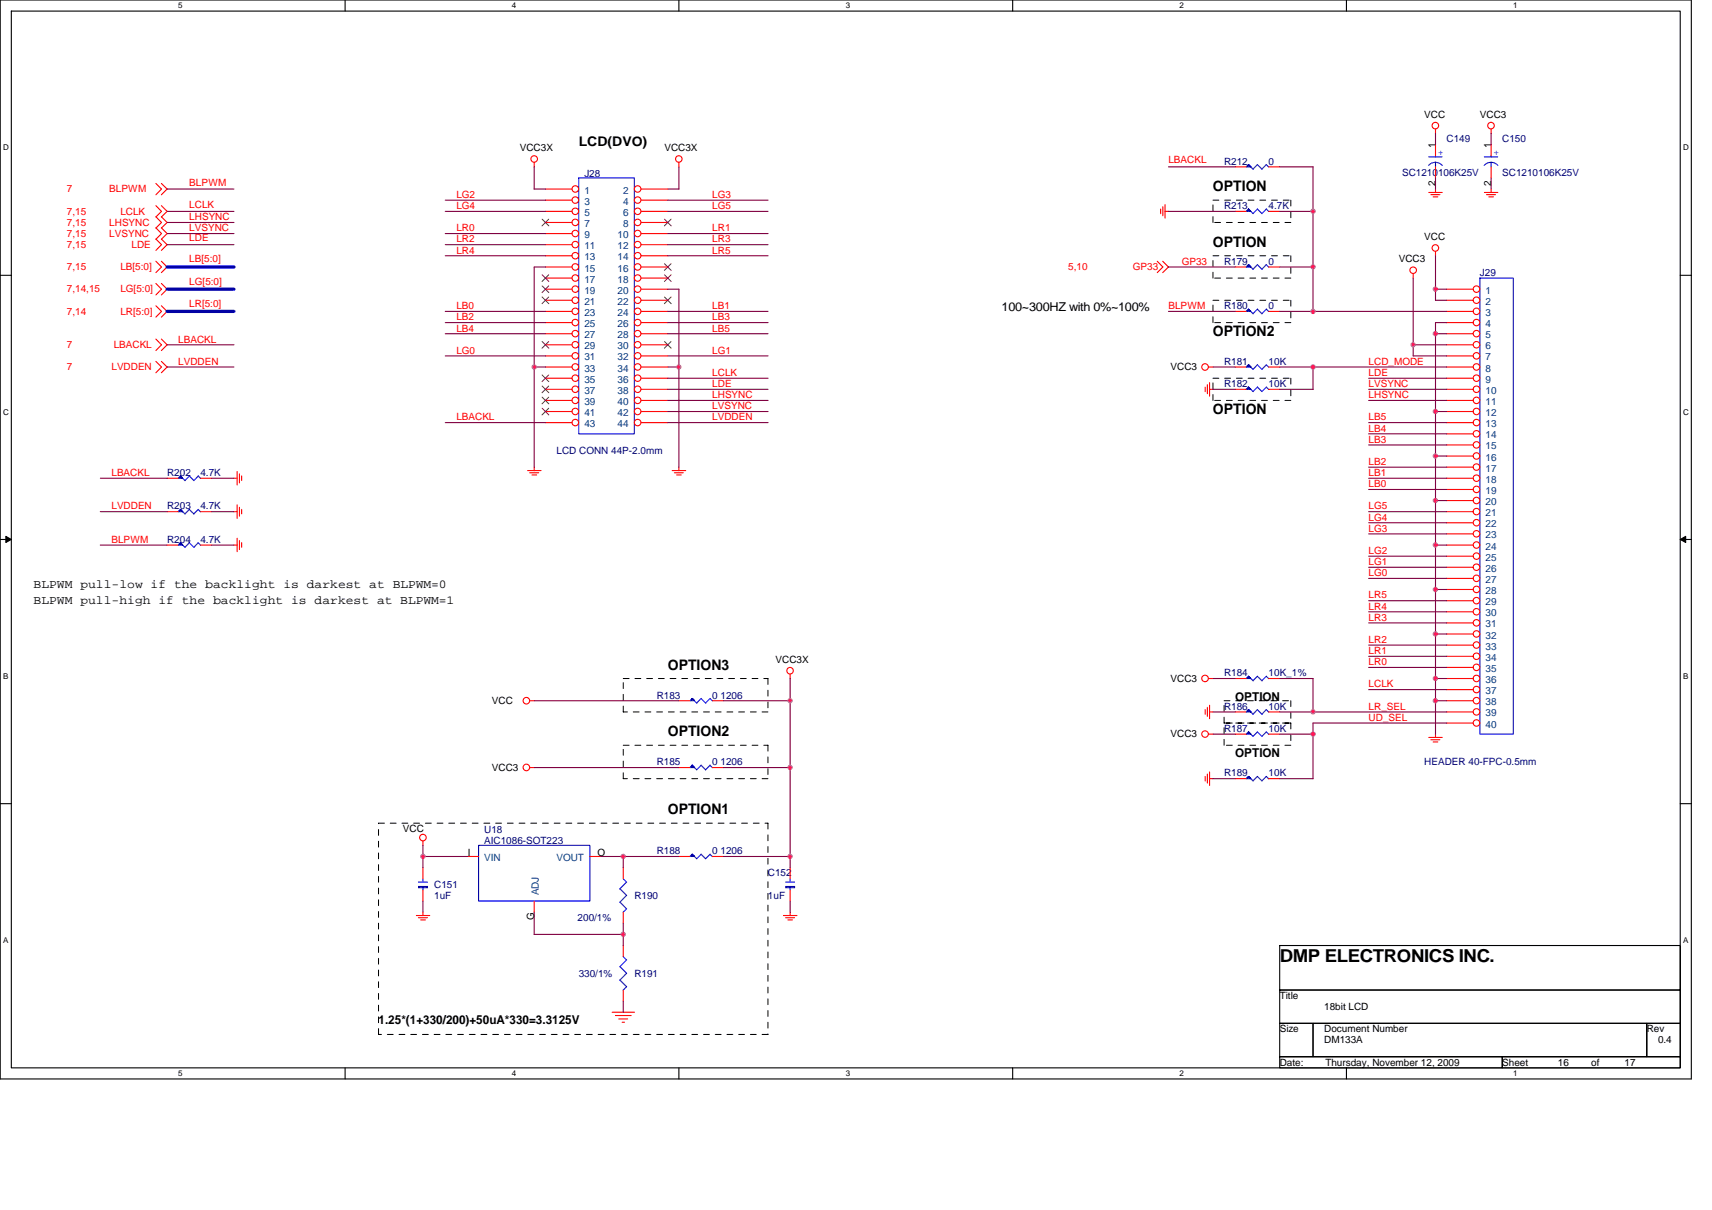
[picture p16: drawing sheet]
<svg xmlns="http://www.w3.org/2000/svg" width="297mm" height="210mm" viewBox="0 0 297 210" stroke-linecap="round" stroke-linejoin="round" font-family="sans-serif">
<defs><g id="words">
<text font-size="3.1" x="222" y="166.9">DMP ELECTRONICS INC.</text>
<g font-size="2.5">
<text x="210.5" y="33.2">OPTION</text>
<text x="210.5" y="42.9">OPTION</text>
<text x="210.5" y="58.3">OPTION2</text>
<text x="210.5" y="71.8">OPTION</text>
<text x="115.9" y="116.2">OPTION3</text>
<text x="115.9" y="127.8">OPTION2</text>
<text x="115.9" y="141.3">OPTION1</text>
</g>
<text font-size="2.3" x="100.4" y="25.3">LCD(DVO)</text>
<g font-size="2.1">
<text x="173.8" y="54">100~300HZ with 0%~100%</text>
<text x="5.8" y="102.1">BLPWM pull-low if the backlight is darkest at BLPWM=0</text>
<text x="5.8" y="104.8">BLPWM pull-high if the backlight is darkest at BLPWM=1</text>
<text x="214.3" y="121.6">OPTION</text>
<text x="214.3" y="131.3">OPTION</text>
<text x="65.7" y="177.6">1.25*(1+330/200)+50uA*330=3.3125V</text>
</g>
<g font-size="1.7">
<text x="247.1" y="20.5">VCC</text>
<text x="256.8" y="20.5">VCC3</text>
<text x="90.2" y="26.2">VCC3X</text>
<text x="115.3" y="26.2">VCC3X</text>
<text x="249" y="25.7" transform="rotate(-90 249 25.7)">1</text>
<text x="258.7" y="25.7" transform="rotate(-90 258.7 25.7)">1</text>
<text x="249" y="32.3" transform="rotate(-90 249 32.3)">2</text>
<text x="258.7" y="32.3" transform="rotate(-90 258.7 32.3)">2</text>
<text x="247.1" y="41.7">VCC</text>
<text x="242.7" y="45.6">VCC3</text>
<text x="203.1" y="64.3">VCC3</text>
<text x="134.6" y="115">VCC3X</text>
<text x="203.1" y="118.3">VCC3</text>
<text x="85.4" y="122.2">VCC</text>
<text x="203.1" y="128">VCC3</text>
<text x="85.4" y="133.8">VCC3</text>
<text x="69.9" y="144.4">VCC</text>
<text x="81.2" y="148.6">I</text>
<text x="103.7" y="148.6">O</text>
<text x="92.7" y="159.7" transform="rotate(-90 92.7 159.7)">G</text>
<text x="222" y="173.4">Title</text>
<text x="222" y="179.1">Size</text>
<text x="229.8" y="175.3">18bit LCD</text>
<text x="229.8" y="179.1">Document Number</text>
<text x="285.7" y="179.1">Rev</text>
<text x="222" y="184.9">Date:</text>
<text x="229.8" y="181.1">DM133A</text>
<text x="230" y="184.9">Thursday, November 12, 2009</text>
<text x="260.6" y="184.9">Sheet</text>
<text x="270.3" y="184.9">16</text>
<text x="276.1" y="184.9">of</text>
<text x="281.9" y="184.9">17</text>
<text x="287.7" y="181.1">0.4</text>
</g>
<g font-size="1.7" fill="#f00">
<text x="202.7" y="28.4">LBACKL</text>
<text x="11.6" y="33.4">7</text>
<text x="19" y="33.4">BLPWM</text>
<text x="32.8" y="32.2">BLPWM</text>
<text x="79.2" y="34.4">LG2</text>
<text x="123.6" y="34.4">LG3</text>
<text x="11.6" y="39.2">7,15</text>
<text x="11.6" y="41.1">7,15</text>
<text x="11.6" y="37.3">7,15</text>
<text x="19" y="39.2">LHSYNC</text>
<text x="19" y="41.1">LVSYNC</text>
<text x="20.9" y="37.3">LCLK</text>
<text x="32.8" y="38.2">LHSYNC</text>
<text x="32.8" y="40.2">LVSYNC</text>
<text x="32.8" y="41.9">LDE</text>
<text x="32.8" y="36.1">LCLK</text>
<text x="79.2" y="36.3">LG4</text>
<text x="79.2" y="40.2">LR0</text>
<text x="123.6" y="36.3">LG5</text>
<text x="123.6" y="40.2">LR1</text>
<text x="11.6" y="46.9">7,15</text>
<text x="11.6" y="43.1">7,15</text>
<text x="20.9" y="46.9">LB[5:0]</text>
<text x="22.8" y="43.1">LDE</text>
<text x="32.8" y="45.6">LB[5:0]</text>
<text x="79.2" y="44">LR4</text>
<text x="79.2" y="42.1">LR2</text>
<text x="123.6" y="42.1">LR3</text>
<text x="123.6" y="44">LR5</text>
<text x="185.4" y="46.9">5,10</text>
<text x="196.6" y="46.9">GP33</text>
<text x="205" y="45.9">GP33</text>
<text x="11.6" y="50.8">7,14,15</text>
<text x="20.9" y="50.8">LG[5:0]</text>
<text x="32.8" y="49.4">LG[5:0]</text>
<text x="32.8" y="53.3">LR[5:0]</text>
<text x="79.2" y="53.7">LB0</text>
<text x="123.6" y="53.7">LB1</text>
<text x="202.7" y="53.7">BLPWM</text>
<text x="11.6" y="54.6">7,14</text>
<text x="20.9" y="54.6">LR[5:0]</text>
<text x="30.9" y="59.5">LBACKL</text>
<text x="79.2" y="57.5">LB4</text>
<text x="79.2" y="55.6">LB2</text>
<text x="123.6" y="57.5">LB5</text>
<text x="123.6" y="55.6">LB3</text>
<text x="11.6" y="64.3">7</text>
<text x="11.6" y="60.4">7</text>
<text x="19.3" y="64.3">LVDDEN</text>
<text x="19.7" y="60.4">LBACKL</text>
<text x="30.9" y="63.3">LVDDEN</text>
<text x="79.2" y="61.4">LG0</text>
<text x="123.6" y="61.4">LG1</text>
<text x="123.6" y="65.2">LCLK</text>
<text x="237.5" y="63.3">LCD_MODE</text>
<text x="237.5" y="65.2">LDE</text>
<text x="123.6" y="71">LVSYNC</text>
<text x="123.6" y="67.2">LDE</text>
<text x="123.6" y="69.1">LHSYNC</text>
<text x="237.5" y="67.2">LVSYNC</text>
<text x="237.5" y="69.1">LHSYNC</text>
<text x="79.2" y="73">LBACKL</text>
<text x="123.6" y="73">LVDDEN</text>
<text x="237.5" y="76.8">LB3</text>
<text x="237.5" y="73">LB5</text>
<text x="237.5" y="74.9">LB4</text>
<text x="19.3" y="82.6">LBACKL</text>
<text x="237.5" y="82.6">LB1</text>
<text x="237.5" y="80.7">LB2</text>
<text x="19.3" y="88.4">LVDDEN</text>
<text x="237.5" y="88.4">LG5</text>
<text x="237.5" y="84.5">LB0</text>
<text x="19.3" y="94.2">BLPWM</text>
<text x="237.5" y="92.3">LG3</text>
<text x="237.5" y="90.3">LG4</text>
<text x="237.5" y="96.1">LG2</text>
<text x="237.5" y="100">LG0</text>
<text x="237.5" y="98.1">LG1</text>
<text x="237.5" y="103.8">LR5</text>
<text x="237.5" y="107.7">LR3</text>
<text x="237.5" y="105.8">LR4</text>
<text x="237.5" y="113.5">LR1</text>
<text x="237.5" y="111.6">LR2</text>
<text x="237.5" y="115.4">LR0</text>
<text x="237.5" y="119.3">LCLK</text>
<text x="237.5" y="123.1">LR_SEL</text>
<text x="237.5" y="125.1">UD_SEL</text>
</g>
<g font-size="1.7" fill="#000080">
<text x="212.4" y="28.6">R212</text>
<text x="220.1" y="28.6">0</text>
<text x="251" y="24.7">C149</text>
<text x="260.6" y="24.7">C150</text>
<text x="101.4" y="30.7">J28</text>
<text x="243.3" y="30.5">SC1210106K25V</text>
<text x="260.6" y="30.5">SC1210106K25V</text>
<text x="212.4" y="36.3">R213</text>
<text x="220.1" y="36.3">4.7K</text>
<text x="212.4" y="45.9">R179</text>
<text x="220.1" y="45.9">0</text>
<text x="256.8" y="47.9">J29</text>
<text x="212.4" y="53.7">R180</text>
<text x="220.1" y="53.7">0</text>
<text x="212.4" y="63.3">R181</text>
<text x="220.1" y="63.3">10K</text>
<text x="212.4" y="67.2">R182</text>
<text x="220.1" y="67.2">10K</text>
<text x="29" y="82.6">R202</text>
<text x="34.8" y="82.6">4.7K</text>
<text x="96.6" y="78.8">LCD CONN 44P-2.0mm</text>
<text x="29" y="88.4">R203</text>
<text x="34.8" y="88.4">4.7K</text>
<text x="29" y="94.2">R204</text>
<text x="34.8" y="94.2">4.7K</text>
<text x="212.4" y="117.4">R184</text>
<text x="220.1" y="117.4">10K_1%</text>
<text x="113.9" y="121.2">R183</text>
<text x="123.6" y="121.2">0 1206</text>
<text x="212.4" y="123.1">R186</text>
<text x="220.1" y="123.1">10K</text>
<text x="212.4" y="127">R187</text>
<text x="220.1" y="127">10K</text>
<text x="113.9" y="132.8">R185</text>
<text x="123.6" y="132.8">0 1206</text>
<text x="212.4" y="134.7">R189</text>
<text x="220.1" y="134.7">10K</text>
<text x="247.1" y="132.8">HEADER 40-FPC-0.5mm</text>
<text x="84" y="144.6">U18</text>
<text x="84" y="146.5">AIC1086-SOT223</text>
<text x="113.9" y="148.3">R188</text>
<text x="123.6" y="148.3">0 1206</text>
<text x="75.3" y="154.1">C151</text>
<text x="75.3" y="156">1uF</text>
<text x="110.1" y="156">R190</text>
<text x="133.2" y="152.1">C152</text>
<text x="133.2" y="156">1uF</text>
<text x="100.2" y="159.8">200/1%</text>
<text x="100.4" y="169.5">330/1%</text>
<text x="110.1" y="169.5">R191</text>
</g>
<g font-size="1.7" fill="#00f">
<text x="249.5" y="26.1" transform="rotate(90 249.5 26.1)">+</text>
<text x="259.2" y="26.1" transform="rotate(90 259.2 26.1)">+</text>
</g>
<g font-size="1.7" fill="#004080">
<text x="101.4" y="33.6">1</text>
<text x="101.4" y="35.5">3</text>
<text x="108.1" y="33.6">2</text>
<text x="108.1" y="35.5">4</text>
<text x="101.4" y="37.5">5</text>
<text x="101.4" y="39.4">7</text>
<text x="101.4" y="41.3">9</text>
<text x="107.1" y="41.3">10</text>
<text x="108.1" y="37.5">6</text>
<text x="108.1" y="39.4">8</text>
<text x="101.4" y="43.2">11</text>
<text x="101.4" y="45.2">13</text>
<text x="101.4" y="47.1">15</text>
<text x="107.1" y="43.2">12</text>
<text x="107.1" y="45.2">14</text>
<text x="107.1" y="47.1">16</text>
<text x="101.4" y="49">17</text>
<text x="101.4" y="51">19</text>
<text x="101.4" y="52.9">21</text>
<text x="107.1" y="49">18</text>
<text x="107.1" y="51">20</text>
<text x="107.1" y="52.9">22</text>
<text x="257.7" y="52.9">2</text>
<text x="257.7" y="51">1</text>
<text x="101.4" y="54.8">23</text>
<text x="101.4" y="56.8">25</text>
<text x="101.4" y="58.7">27</text>
<text x="107.1" y="54.8">24</text>
<text x="107.1" y="56.8">26</text>
<text x="107.1" y="58.7">28</text>
<text x="257.7" y="58.7">5</text>
<text x="257.7" y="56.8">4</text>
<text x="257.7" y="54.8">3</text>
<text x="101.4" y="60.6">29</text>
<text x="101.4" y="62.5">31</text>
<text x="101.4" y="64.5">33</text>
<text x="107.1" y="60.6">30</text>
<text x="107.1" y="62.5">32</text>
<text x="107.1" y="64.5">34</text>
<text x="257.7" y="64.5">8</text>
<text x="257.7" y="62.5">7</text>
<text x="257.7" y="60.6">6</text>
<text x="101.4" y="66.4">35</text>
<text x="101.4" y="68.3">37</text>
<text x="101.4" y="70.3">39</text>
<text x="107.1" y="66.4">36</text>
<text x="107.1" y="68.3">38</text>
<text x="107.1" y="70.3">40</text>
<text x="257.7" y="70.3">11</text>
<text x="257.7" y="68.3">10</text>
<text x="257.7" y="66.4">9</text>
<text x="101.4" y="72.2">41</text>
<text x="101.4" y="74.1">43</text>
<text x="107.1" y="72.2">42</text>
<text x="107.1" y="74.1">44</text>
<text x="257.7" y="78">15</text>
<text x="257.7" y="76.1">14</text>
<text x="257.7" y="74.1">13</text>
<text x="257.7" y="72.2">12</text>
<text x="257.7" y="83.8">18</text>
<text x="257.7" y="81.9">17</text>
<text x="257.7" y="79.9">16</text>
<text x="257.7" y="89.6">21</text>
<text x="257.7" y="87.7">20</text>
<text x="257.7" y="85.7">19</text>
<text x="257.7" y="95.4">24</text>
<text x="257.7" y="93.4">23</text>
<text x="257.7" y="91.5">22</text>
<text x="257.7" y="101.2">27</text>
<text x="257.7" y="99.2">26</text>
<text x="257.7" y="97.3">25</text>
<text x="257.7" y="107">30</text>
<text x="257.7" y="105">29</text>
<text x="257.7" y="103.1">28</text>
<text x="257.7" y="112.7">33</text>
<text x="257.7" y="110.8">32</text>
<text x="257.7" y="108.9">31</text>
<text x="257.7" y="118.5">36</text>
<text x="257.7" y="116.6">35</text>
<text x="257.7" y="114.7">34</text>
<text x="257.7" y="124.3">39</text>
<text x="257.7" y="122.4">38</text>
<text x="257.7" y="120.5">37</text>
<text x="257.7" y="126.3">40</text>
<text x="84" y="149.4">VIN</text>
<text x="96.5" y="149.4">VOUT</text>
<text x="93.5" y="155.4" transform="rotate(-90 93.5 155.4)">ADJ</text>
</g>
<g font-size="1.4">
<text x="30.9" y="1.5">5</text>
<text x="88.8" y="1.5">4</text>
<text x="146.7" y="1.5">3</text>
<text x="204.7" y="1.5">2</text>
<text x="262.6" y="1.5">1</text>
<text x=".5" y="26.1">D</text>
<text x="292" y="26.1">D</text>
<text x=".5" y="71.9">C</text>
<text x="292" y="71.9">C</text>
<text x=".5" y="117.8">B</text>
<text x="292" y="117.8">B</text>
<text x=".5" y="163.6">A</text>
<text x="292" y="163.6">A</text>
<text x="30.9" y="186.8">5</text>
<text x="88.8" y="186.8">4</text>
<text x="146.7" y="186.8">3</text>
<text x="204.7" y="186.8">2</text>
<text x="262.6" y="186.8">1</text>
</g>
</g></defs>
<path d="M0 0h293.5v187.2h-293.5zM2 1.9h289.5v183.4h-289.5z" fill="none" stroke="#000" stroke-width=".19"/>
<g fill="#fff">
<path d="M30.9 .2h.8v1.6h-.8z"/>
<path d="M30.9 185.5h.8v1.6h-.8z"/>
</g>
<path d="M59.9 0v1.9M59.9 185.3v1.9" fill="none" stroke="#000" stroke-width=".19"/>
<g fill="#fff">
<path d="M88.8 .2h.8v1.6h-.8z"/>
<path d="M88.8 185.5h.8v1.6h-.8z"/>
</g>
<path d="M117.8 0v1.9M117.8 185.3v1.9" fill="none" stroke="#000" stroke-width=".19"/>
<g fill="#fff">
<path d="M146.7 .2h.8v1.6h-.8z"/>
<path d="M146.7 185.5h.8v1.6h-.8z"/>
</g>
<path d="M175.7 0v1.9M175.7 185.3v1.9" fill="none" stroke="#000" stroke-width=".19"/>
<g fill="#fff">
<path d="M204.7 .2h.7v1.6h-.7z"/>
<path d="M204.7 185.5h.7v1.6h-.7z"/>
</g>
<path d="M233.6 0v1.9M233.6 185.3v1.9" fill="none" stroke="#000" stroke-width=".19"/>
<g fill="#fff">
<path d="M262.6 .2h.7v1.6h-.7z"/>
<path d="M262.6 185.5h.7v1.6h-.7z"/>
<path d="M.5 24.8h1v1.6h-1z"/>
<path d="M292 24.8h1v1.6h-1z"/>
<path d="M.5 70.7h1v1.5h-1z"/>
<path d="M292 70.7h1v1.5h-1z"/>
</g>
<path d="M0 47.8h2M291.5 47.8h2" fill="none" stroke="#000" stroke-width=".19"/>
<g fill="#fff">
<path d="M.5 116.5h.9v1.6h-.9z"/>
<path d="M292 116.5h.9v1.6h-.9z"/>
</g>
<path d="M0 93.6h2M291.5 93.6h2" fill="none" stroke="#000" stroke-width=".19"/>
<path d="M1 93.1l1 .5-1 .5zM291.5 93.6l1-.5v1z" fill="#000" stroke="#000" stroke-width=".17"/>
<g fill="#fff">
<path d="M.5 162.4h.9v1.5h-.9z"/>
<path d="M292 162.4h.9v1.5h-.9z"/>
</g>
<path d="M0 139.5h2M291.5 139.5h2M222 164.1h69.5v7.7h-69.5zM222 171.8h69.5v5.8h-69.5zM222 177.6h5.8v5.8h-5.8zM227.8 177.6h57.9v5.8h-57.9zM285.7 177.6h5.8v5.8h-5.8zM222 183.4h38.6v1.9h-38.6zM260.6 183.4h30.9v1.9h-30.9z" fill="none" stroke="#000" stroke-width=".19"/>
<g fill="none" stroke="#000" stroke-width=".17" stroke-dasharray="1 1 1 1 1 1 1 1">
<path d="M210.5 34.7h13.5M210.5 38.6v-3.9M224 34.7v3.9M224 38.6h-13.5M210.5 44.4h13.5M210.5 48.3v-3.9M210.5 52.1h13.5M210.5 56v-3.9M224 44.4v3.9M224 48.3h-13.5M224 52.1v3.9M224 56h-13.5"/>
<path d="M210.5 65.6h13.5M210.5 69.5v-3.9M224 65.6v3.9M224 69.5h-13.5M108.1 117.8h25.1M133.2 117.8v5.7M108.1 129.3h25.1M108.1 135.1v-5.8M108.1 123.5v-5.7M133.2 129.3v5.8M133.2 135.1h-25.1M133.2 123.5h-25.1"/>
<path d="M212.4 125.5h11.6M212.4 129.3v-3.8M212.4 121.6h11.6M212.4 125.5v-3.9M224 125.5v3.8M224 129.3h-11.6M224 121.6v3.9M224 125.5h-11.6M65.7 142.9h67.5M133.2 142.9v36.6M65.7 179.5v-36.6M133.2 179.5h-67.5"/>
</g>
<g fill="none" stroke="#f00" stroke-width=".19">
<path d="M27 37.6l1 1-1 1M27 39.5l1 1-1 1M27 35.7l1 1-1 1M27 31.8l1 1-1 1M28 37.6l1 1-1 1M28 39.5l1 1-1 1M28 35.7l1 1-1 1M28 31.8l1 1-1 1M92.7 28.2v.8M94.6 32.8h4.6M94.6 36.7h4.6M94.6 34.7h4.6"/>
<path d="M94.6 38.6h4.6M111.2 32.8h4.7M111.2 36.7h4.7M111.2 34.7h4.7M111.2 38.6h4.7M117.8 28.2v.8M201.4 36.3v.8M201.8 35.9v1.5M202.1 36.7h.6M202.1 35.5v2.3M214.3 36.7h1.9M214.3 29h1.9"/>
<path d="M220.1 36.7h1.9M220.1 29h1.9M247.9 33.4h2.3M248.3 33.8h1.5M248.7 34.2h.8M249.1 22.4v.8M249.1 25.1v1.9M249.1 29v1.9M249.1 32.8v.6M257.6 33.4h2.3M257.9 33.8h1.6M258.3 34.2h.8"/>
<path d="M258.7 22.4v.8M258.7 25.1v1.9M258.7 29v1.9M258.7 32.8v.6M27 41.5l1 1-1 1M27 45.3l1 1-1 1M27 49.2l1 1-1 1M27 53.1l1 .9-1 1M27 58.8l1 1-1 1M28 41.5l1 1-1 1M28 45.3l1 1-1 1M28 49.2l1 1-1 1"/>
<path d="M28 53.1l1 .9-1 1M28 58.8l1 1-1 1M94.6 59.8h4.6M94.6 57.9h4.6M94.6 56h4.6M94.6 54h4.6M94.6 52.1h4.6M94.6 50.2h4.6M94.6 46.3h4.6M94.6 40.5h4.6M94.6 42.5h4.6M94.6 44.4h4.6"/>
<path d="M94.6 48.3h4.6M111.2 59.8h4.7M111.2 57.9h4.7M111.2 56h4.7M111.2 54h4.7M111.2 52.1h4.7M111.2 50.2h4.7M111.2 46.3h4.7M111.2 40.5h4.7M111.2 42.5h4.7M111.2 44.4h4.7M111.2 48.3h4.7"/>
<path d="M200.8 45.3l1 1-1 1M201.7 45.3l1 1-1 1M214.3 54h1.9M214.3 46.3h1.9M220.1 54h1.9M220.1 46.3h1.9M245.2 47.5v.8M249.1 43.6v.8M251 59.8h4.6M251 57.9h4.6M251 56h4.6M251 54h4.6"/>
<path d="M251 52.1h4.6M251 50.2h4.6M27 62.7l1 1-1 1M28 62.7l1 1-1 1M94.6 67.6h4.6M94.6 63.7h4.6M94.6 73.3h4.6M94.6 71.4h4.6M94.6 69.5h4.6M94.6 65.6h4.6M94.6 61.8h4.6M111.2 67.6h4.7"/>
<path d="M111.2 63.7h4.7M111.2 73.3h4.7M111.2 71.4h4.7M111.2 69.5h4.7M111.2 65.6h4.7M111.2 61.8h4.7M209.1 67.2v.8M209.5 66.8v1.5M209.7 63.7h.8M209.8 67.6h.7M209.9 66.4v2.3M214.3 67.6h1.9"/>
<path d="M214.3 63.7h1.9M220.1 67.6h1.9M220.1 63.7h1.9M251 67.6h4.6M251 63.7h4.6M251 79.1h4.6M251 77.2h4.6M251 75.3h4.6M251 73.3h4.6M251 71.4h4.6M251 69.5h4.6M251 65.6h4.6"/>
<path d="M251 61.8h4.6M29 83h1.9M29 88.8h1.9M29 94.6h1.9M34.8 83h1.9M34.8 88.8h1.9M34.8 94.6h1.9M40.6 94.6h.6M40.6 88.8h.6M40.6 83h.6M41.1 93.4v2.3M41.1 87.6v2.4"/>
<path d="M41.1 81.8v2.4M41.5 93.8v1.6M41.5 88v1.6M41.5 82.2v1.6M41.9 94.2v.8M41.9 88.4v.8M41.9 82.6v.8M91.5 81.7h2.4M91.9 82h1.6M92.3 82.4h.8M92.7 81.1v.6M116.6 81.7h2.4"/>
<path d="M117 82h1.6M117.4 82.4h.8M117.8 81.1v.6M251 83h4.6M251 88.8h4.6M251 94.6h4.6M251 98.4h4.6M251 96.5h4.6M251 92.6h4.6M251 90.7h4.6M251 86.9h4.6M251 84.9h4.6"/>
<path d="M251 81.1h4.6M137.1 117v.8M209.7 117.8h.8M214.3 117.8h1.9M220.1 117.8h1.9M251 117.8h4.6M251 119.7h4.6M251 115.8h4.6M251 113.9h4.6M251 112h4.6M251 110h4.6M251 108.1h4.6"/>
<path d="M251 106.2h4.6M251 104.2h4.6M251 102.3h4.6M251 100.4h4.6M91.9 133.2h.8M91.9 121.6h.8M117.8 133.2h1.9M117.8 121.6h1.9M123.6 133.2h1.9M123.6 121.6h1.9M209.1 123.1v.9M209.1 134.7v.8"/>
<path d="M209.5 122.7v1.6M209.5 134.3v1.6M209.7 127.4h.8M209.8 123.5h.7M209.8 135.1h.7M209.9 122.4v2.3M209.9 134v2.3M214.3 127.4h1.9M214.3 123.5h1.9M214.3 135.1h1.9M220.1 127.4h1.9M220.1 123.5h1.9"/>
<path d="M220.1 135.1h1.9M247.9 128h2.3M248.3 128.4h1.5M248.7 128.8h.8M249.1 127.4v.6M251 123.5h4.6M251 121.6h4.6M251 125.5h4.6M72.2 158.9h2.4M72.6 159.3h1.6M73 159.6h.8M73.4 150.6v1.9"/>
<path d="M73.4 154.4v2M73.4 145.9v.8M73.4 158.3v.6M81.1 148.6h1.9M92.7 156.4v1.9M102.3 148.6h2M108.1 150.6v1.9M108.1 158.3v1.9M117.8 148.6h1.9M123.6 148.6h1.9M135.9 158.9h2.4M136.3 159.3h1.6"/>
<path d="M136.7 159.6h.8M137.1 150.6v1.9M137.1 154.4v2M137.1 158.3v.6M106.2 175.7h3.9M106.8 176.2h2.7M107.4 176.8h1.5M107.9 177.4h.4M108.1 164.1v1.9M108.1 171.8v1.9"/>
<circle cx="92.7" cy="27.6" r=".57"/>
<circle cx="99.8" cy="32.8" r=".57"/>
<circle cx="99.8" cy="34.7" r=".57"/>
<circle cx="99.8" cy="36.7" r=".57"/>
<circle cx="99.8" cy="38.6" r=".57"/>
<circle cx="110.6" cy="32.8" r=".57"/>
<circle cx="110.6" cy="34.7" r=".57"/>
<circle cx="110.6" cy="36.7" r=".57"/>
<circle cx="110.6" cy="38.6" r=".57"/>
<circle cx="117.8" cy="27.6" r=".57"/>
<circle cx="249" cy="21.8" r=".57"/>
<circle cx="258.7" cy="21.8" r=".57"/>
<circle cx="99.8" cy="56" r=".57"/>
<circle cx="99.8" cy="59.8" r=".57"/>
<circle cx="99.8" cy="57.9" r=".57"/>
<circle cx="99.8" cy="44.4" r=".57"/>
<circle cx="99.8" cy="40.5" r=".57"/>
<circle cx="99.8" cy="42.4" r=".57"/>
<circle cx="99.8" cy="48.2" r=".57"/>
<circle cx="99.8" cy="54" r=".57"/>
<circle cx="99.8" cy="50.2" r=".57"/>
<circle cx="99.8" cy="52.1" r=".57"/>
<circle cx="99.8" cy="46.3" r=".57"/>
<circle cx="110.6" cy="48.2" r=".57"/>
<circle cx="110.6" cy="56" r=".57"/>
<circle cx="110.6" cy="52.1" r=".57"/>
<circle cx="110.6" cy="40.5" r=".57"/>
<circle cx="110.6" cy="44.4" r=".57"/>
<circle cx="110.6" cy="57.9" r=".57"/>
<circle cx="110.6" cy="42.4" r=".57"/>
<circle cx="110.6" cy="59.8" r=".57"/>
<circle cx="110.6" cy="50.2" r=".57"/>
<circle cx="110.6" cy="54" r=".57"/>
<circle cx="110.6" cy="46.3" r=".57"/>
<circle cx="245.2" cy="46.9" r=".57"/>
<circle cx="249" cy="43" r=".57"/>
<circle cx="256.2" cy="56" r=".57"/>
<circle cx="256.2" cy="59.8" r=".57"/>
<circle cx="256.2" cy="57.9" r=".57"/>
<circle cx="256.2" cy="54" r=".57"/>
<circle cx="256.2" cy="52.1" r=".57"/>
<circle cx="256.2" cy="50.2" r=".57"/>
<circle cx="99.8" cy="67.6" r=".57"/>
<circle cx="99.8" cy="63.7" r=".57"/>
<circle cx="99.8" cy="65.6" r=".57"/>
<circle cx="99.8" cy="71.4" r=".57"/>
<circle cx="99.8" cy="73.3" r=".57"/>
<circle cx="99.8" cy="69.5" r=".57"/>
<circle cx="99.8" cy="61.8" r=".57"/>
<circle cx="110.6" cy="67.6" r=".57"/>
<circle cx="110.6" cy="69.5" r=".57"/>
<circle cx="110.6" cy="73.3" r=".57"/>
<circle cx="110.6" cy="71.4" r=".57"/>
<circle cx="110.6" cy="61.8" r=".57"/>
<circle cx="110.6" cy="63.7" r=".57"/>
<circle cx="110.6" cy="65.6" r=".57"/>
<circle cx="209.1" cy="63.7" r=".57"/>
<circle cx="256.2" cy="77.2" r=".57"/>
<circle cx="256.2" cy="73.3" r=".57"/>
<circle cx="256.2" cy="79.1" r=".57"/>
<circle cx="256.2" cy="75.3" r=".57"/>
<circle cx="256.2" cy="71.4" r=".57"/>
<circle cx="256.2" cy="69.5" r=".57"/>
<circle cx="256.2" cy="63.7" r=".57"/>
<circle cx="256.2" cy="67.6" r=".57"/>
<circle cx="256.2" cy="65.6" r=".57"/>
<circle cx="256.2" cy="61.8" r=".57"/>
<circle cx="256.2" cy="96.5" r=".57"/>
<circle cx="256.2" cy="90.7" r=".57"/>
<circle cx="256.2" cy="83" r=".57"/>
<circle cx="256.2" cy="88.8" r=".57"/>
<circle cx="256.2" cy="81.1" r=".57"/>
<circle cx="256.2" cy="84.9" r=".57"/>
<circle cx="256.2" cy="94.6" r=".57"/>
<circle cx="256.2" cy="92.6" r=".57"/>
<circle cx="256.2" cy="86.9" r=".57"/>
<circle cx="256.2" cy="98.4" r=".57"/>
<circle cx="137.1" cy="116.4" r=".57"/>
<circle cx="209.1" cy="117.7" r=".57"/>
<circle cx="256.2" cy="113.9" r=".57"/>
<circle cx="256.2" cy="110" r=".57"/>
<circle cx="256.2" cy="100.4" r=".57"/>
<circle cx="256.2" cy="115.8" r=".57"/>
<circle cx="256.2" cy="111.9" r=".57"/>
<circle cx="256.2" cy="104.2" r=".57"/>
<circle cx="256.2" cy="102.3" r=".57"/>
<circle cx="256.2" cy="108.1" r=".57"/>
<circle cx="256.2" cy="117.7" r=".57"/>
<circle cx="256.2" cy="106.2" r=".57"/>
<circle cx="256.2" cy="119.7" r=".57"/>
<circle cx="91.3" cy="121.6" r=".57"/>
<circle cx="91.3" cy="133.2" r=".57"/>
<circle cx="209.1" cy="127.4" r=".57"/>
<circle cx="256.2" cy="125.5" r=".57"/>
<circle cx="256.2" cy="121.6" r=".57"/>
<circle cx="256.2" cy="123.5" r=".57"/>
<circle cx="73.4" cy="145.3" r=".57"/>
</g>
<g fill="none" stroke="#00f" stroke-width=".19">
<path d="M100.4 30.9h9.7v44.4h-9.7zM216.2 36.7l.4-.4 .8 .8M216.6 28.6l.8 .8M216.6 28.6l-.4 .4M217.4 37.1l.8-.8 .8 .8M218.2 28.6l.8 .8M218.2 28.6l-.8 .7M219.7 36.3l.4 .4M219.7 28.6l.4 .4M219.7 36.3l-.8 .8M219.7 28.6l-.8 .7M247.9 27.2h2.3"/>
<path d="M249 28.2h.1a1.54 1.54 0 0 1 1.1 .5M249 28.2a1.51 1.51 0 0 0-1.1 .5M249.1 27v.2M249.1 28.2v.8M257.5 27.2h2.4M258.7 27v.2M258.7 28.2v.8M259.9 28.7a1.55 1.55 0 0 0-1.2-.5 1.51 1.51 0 0 0-1.2 .5M216.2 54l.4-.4 .8 .9M216.6 45.9l-.4 .4M217.4 54.4l.8-.8 .8 .9M218.2 45.9l-.8 .8-.8-.8"/>
<path d="M219.7 45.9l.4 .5M219.7 53.7l.4 .4M219.7 45.9l-.7 .8-.8-.8M219.7 53.6l-.8 .8M256.8 48.3h5.8v79.1h-5.8zM216.6 67.2l.8 .8M216.6 63.3l-.4 .4M216.6 67.2l-.4 .4M218.2 67.2l.8 .8M218.2 63.3l-.8 .8-.8-.8M218.2 67.2l-.8 .7M219.7 63.3l.4 .4"/>
<path d="M219.7 67.2l.4 .4M219.7 63.3l-.7 .8-.8-.8M219.7 67.2l-.8 .7M31.3 94.2l-.4 .4M31.3 82.6l-.4 .4M32.8 94.2l.9 .8M32.8 82.6l.9 .8M32.8 88.4l.9 .8M32.9 94.2l-.8 .8-.8-.8M32.9 82.6l-.8 .8-.8-.8M32.9 88.4l-.8 .8-.8-.8-.4 .4M34.4 94.2l.4 .4"/>
<path d="M34.4 82.6l.4 .4M34.4 94.2l-.8 .8M34.4 82.6l-.8 .8M34.8 88.8l-.4-.4-.8 .8M216.6 117.4l.8 .8M216.6 117.3l-.4 .5M218.2 117.4l.8 .8M218.2 117.3l-.8 .8M219.7 117.4l.4 .4M219.7 117.3l-.8 .8M120.1 121.2l-.4 .4M120.1 132.8l-.4 .4"/>
<path d="M121.6 121.2l.8 .8M121.6 132.8l.8 .8M121.7 121.2l-.8 .8-.8-.8M121.7 132.8l-.8 .8-.8-.8M123.2 121.2l.4 .4M123.2 132.8l.4 .4M123.2 121.2l-.8 .8M123.2 132.8l-.8 .8M216.2 123.5l.4-.4 .8 .9M216.2 135.1l.4-.4 .8 .8M217.4 123.9l.8-.8 .8 .9M217.4 135.5l.8-.8 .8 .8"/>
<path d="M219.7 123.1l.4 .5M219.7 127l.4 .4M219.7 134.7l.4 .4M219.7 123.1l-.8 .8M219.7 127l-.7 .8-.8-.8-.8 .8-.8-.8-.4 .4M219.7 134.7l-.8 .8M72.6 153.1h1.6M73.4 152.5v.6M73.4 154.1v.4M83 146.7h19.3v9.7h-19.3zM107.6 154.2l1.1 1.2M107.6 156.5l1.1 1.2"/>
<path d="M108.1 152.5l.6 .6M108.7 153.1l-1.2 1.2M108.7 155.4l-1.2 1.2M108.7 157.7l-.6 .6M120.1 148.3l.8 .7M120.1 148.2l-.4 .4M121.6 148.3l.8 .7M121.7 148.2l-.8 .8M123.2 148.3l.4 .4M123.2 148.2l-.8 .8M136.3 153.1h1.6M137.1 152.5v.6"/>
<path d="M137.1 154.1v.4M107.6 167.7l1.1 1.2M107.6 170.1l1.1 1.1M108.1 166l.6 .6M108.7 166.6l-1.2 1.2M108.7 168.9l-1.2 1.2M108.7 171.2l-.6 .6"/>
</g>
<g fill="#00f" stroke="#00f" stroke-width=".19">
<path d="M120.1 148.3l.4 .3h-.8l.4-.3 .4 .3z" fill-rule="evenodd"/>
<path d="M216.6 63.3l.4 .4h-.8l.4-.4 .4 .4z" fill-rule="evenodd"/>
<path d="M31.3 94.2l.4 .4h-.8l.4-.4 .4 .4z" fill-rule="evenodd"/>
<path d="M216.6 45.9l.4 .4h-.8l.4-.4 .4 .4z" fill-rule="evenodd"/>
<path d="M216.6 123.1l.4 .4h-.8l.4-.4 .4 .4z" fill-rule="evenodd"/>
<path d="M216.6 127l.4 .4h-.8l.4-.4 .4 .4z" fill-rule="evenodd"/>
<path d="M216.6 36.3l.4 .4h-.8l.4-.4 .4 .4z" fill-rule="evenodd"/>
<path d="M216.2 54l.4-.3 .4 .3-.4-.3 .4 .3z" fill-rule="evenodd"/>
<path d="M216.6 28.6l.4 .4h-.8l.4-.4 .4 .4z" fill-rule="evenodd"/>
<path d="M120.1 121.2l.4 .4h-.8l.4-.4 .4 .4z" fill-rule="evenodd"/>
<path d="M216.6 134.7l.4 .4h-.8l.4-.4 .4 .4z" fill-rule="evenodd"/>
<path d="M120.1 132.8l.4 .4h-.8l.4-.4 .4 .4z" fill-rule="evenodd"/>
<path d="M216.6 67.2l.4 .4h-.8l.4-.4 .4 .4z" fill-rule="evenodd"/>
<path d="M72.6 153.8v.3h1.6v-.3z" fill-rule="evenodd"/>
<path d="M136.3 153.8v.3h1.6v-.3z" fill-rule="evenodd"/>
<path d="M216.6 117.4l.4 .4h-.8l.4-.4 .4 .4z" fill-rule="evenodd"/>
<path d="M31.3 82.6l.4 .4h-.8l.4-.4 .4 .4z" fill-rule="evenodd"/>
<path d="M31.3 88.4l.4 .4h-.8l.4-.4 .4 .4z" fill-rule="evenodd"/>
</g>
<g fill="none" stroke="#804000" stroke-width=".17">
<path d="M94.1 38l1.1 1.2M95.2 38l-1.2 1.2M115.3 38l1.2 1.2M116.4 38l-1.1 1.2M94.1 47.7l1.1 1.2M94.1 49.6l1.1 1.2M94.1 51.5l1.1 1.2M94.1 59.3l1.1 1.1M95.2 59.3l-1.2 1.1M95.2 47.7l-1.2 1.2M95.2 49.6l-1.2 1.2M95.2 51.5l-1.2 1.2"/>
<path d="M115.3 47.7l1.2 1.2M115.3 51.5l1.2 1.2M115.3 59.3l1.2 1.1M115.3 45.8l1.2 1.1M116.4 47.7l-1.1 1.2M116.4 51.5l-1.1 1.2M116.4 59.3l-1.1 1.1M116.4 45.8l-1.1 1.1M94.1 65.1l1.1 1.1M94.1 67l1.1 1.2M94.1 68.9l1.1 1.2M94.1 70.8l1.1 1.2"/>
<path d="M95.2 67l-1.2 1.2M95.2 68.9l-1.2 1.2M95.2 65.1l-1.2 1.1M95.2 70.8l-1.2 1.2"/>
</g>
<path d="M29 46.3h11.6M29 50.2h11.6M29 54h11.6" fill="none" stroke="#00f" stroke-width=".57"/>
<g fill="none" stroke="#800040" stroke-width=".19">
<path d="M29 38.6h11.6M29 36.7h11.6M29 32.8h11.6M77.3 36.7h17.4M77.3 34.7h17.4M92.7 32.8h2M92.7 29v3.8M115.9 36.7h17.4M115.9 32.8h1.9M115.9 34.7h17.4M117.8 29v3.8M202.7 36.7h11.6"/>
<path d="M202.7 29h11.6M222 36.7h5.8M222 29h5.8M227.8 29v25.1M249.1 23.2v1.9M249.1 30.9v1.9M258.7 23.2v1.9M258.7 30.9v1.9M29 40.5h11.6M29 42.5h11.6M29 59.8h11.6M77.3 54h17.4"/>
<path d="M77.3 40.5h17.4M77.3 42.5h17.4M77.3 44.4h17.4M77.3 57.9h17.4M77.3 56h17.4M94.7 46.3h-2v34.8M115.9 54h17.4M115.9 40.5h17.4M115.9 42.5h17.4M115.9 44.4h17.4M115.9 57.9h17.4M115.9 56h17.4"/>
<path d="M115.9 50.2h1.9v30.9M202.7 54h11.6M202.7 46.3h11.6M222 46.3h5.8M245.2 48.3v13.5h5.8M245.2 59.8h5.8M249.1 57.9h1.9M249.1 44.4v7.7M249.1 50.2h1.9M249.1 52.1h1.9M251 56h-1.9v71.4M251 54h-29"/>
<path d="M29 63.7h11.6M77.3 61.8h17.4M77.3 73.3h17.4M92.7 63.7h2M115.9 61.8h17.4M115.9 71.4h17.4M115.9 67.6h17.4M115.9 69.5h17.4M115.9 65.6h17.4M115.9 73.3h17.4M115.9 63.7h1.9M210.5 63.7h3.8"/>
<path d="M210.5 67.6h3.8M222 67.6h5.8M227.8 63.7v3.9M237.5 67.6h13.5M237.5 69.5h13.5M237.5 65.6h13.5M237.5 73.3h13.5M237.5 77.2h13.5M237.5 75.3h13.5M249.1 71.4h1.9M249.1 79.1h1.9M251 63.7h-29"/>
<path d="M17.4 94.6h11.6M17.4 88.8h11.6M17.4 83h11.6M36.7 94.6h3.9M36.7 88.8h3.9M36.7 83h3.9M237.5 88.8h13.5M237.5 84.9h13.5M237.5 92.6h13.5M237.5 90.7h13.5M237.5 96.5h13.5M237.5 83h13.5"/>
<path d="M237.5 81.1h13.5M237.5 98.4h13.5M249.1 86.9h1.9M249.1 94.6h1.9M137.1 117.8v32.8M210.5 117.8h3.8M222 117.8h5.8M227.8 117.8v5.8M237.5 113.9h13.5M237.5 112h13.5M237.5 115.8h13.5M237.5 104.2h13.5"/>
<path d="M237.5 108.1h13.5M237.5 100.4h13.5M237.5 106.2h13.5M237.5 119.7h13.5M249.1 117.8h1.9M249.1 102.3h1.9M249.1 110h1.9M92.7 121.6h25.1M92.7 133.2h25.1M125.5 121.6h11.6M125.5 133.2h11.6M210.5 127.4h3.8"/>
<path d="M210.5 123.5h3.8M210.5 135.1h3.8M222 127.4h5.8M222 135.1h5.8M222 123.5h29M249.1 121.6h1.9M251 125.5h-23.2v9.6M73.4 148.6h7.7M73.4 146.7v3.9M73.4 156.4v1.9M92.7 158.3v3.9M104.3 148.6h13.5"/>
<path d="M108.1 148.6v2M125.5 148.6h11.6M137.1 156.4v1.9M92.7 162.2h15.5M108.1 160.2v3.9M108.1 173.7v2"/>
</g>
<g fill="#f0f" stroke="#f0f" stroke-width=".19">
<circle cx="108.1" cy="148.6" r=".38"/>
<circle cx="108.1" cy="162.1" r=".38"/>
<circle cx="137.1" cy="148.6" r=".38"/>
<circle cx="137.1" cy="133.2" r=".38"/>
<circle cx="137.1" cy="121.6" r=".38"/>
<circle cx="249" cy="117.7" r=".38"/>
<circle cx="249" cy="121.6" r=".38"/>
<circle cx="227.8" cy="46.3" r=".38"/>
<circle cx="249" cy="57.9" r=".38"/>
<circle cx="249" cy="110" r=".38"/>
<circle cx="249" cy="94.6" r=".38"/>
<circle cx="227.8" cy="54" r=".38"/>
<circle cx="249" cy="79.1" r=".38"/>
<circle cx="92.7" cy="63.7" r=".38"/>
<circle cx="73.4" cy="148.6" r=".38"/>
<circle cx="117.8" cy="63.7" r=".38"/>
<circle cx="249" cy="86.9" r=".38"/>
<circle cx="227.8" cy="63.7" r=".38"/>
<circle cx="249" cy="71.4" r=".38"/>
<circle cx="249" cy="102.3" r=".38"/>
<circle cx="249" cy="50.2" r=".38"/>
<circle cx="245.2" cy="59.8" r=".38"/>
<circle cx="227.8" cy="123.5" r=".38"/>
<circle cx="227.8" cy="127.4" r=".38"/>
<circle cx="227.8" cy="36.7" r=".38"/>
</g>
<use href="#words"/>
</svg>
